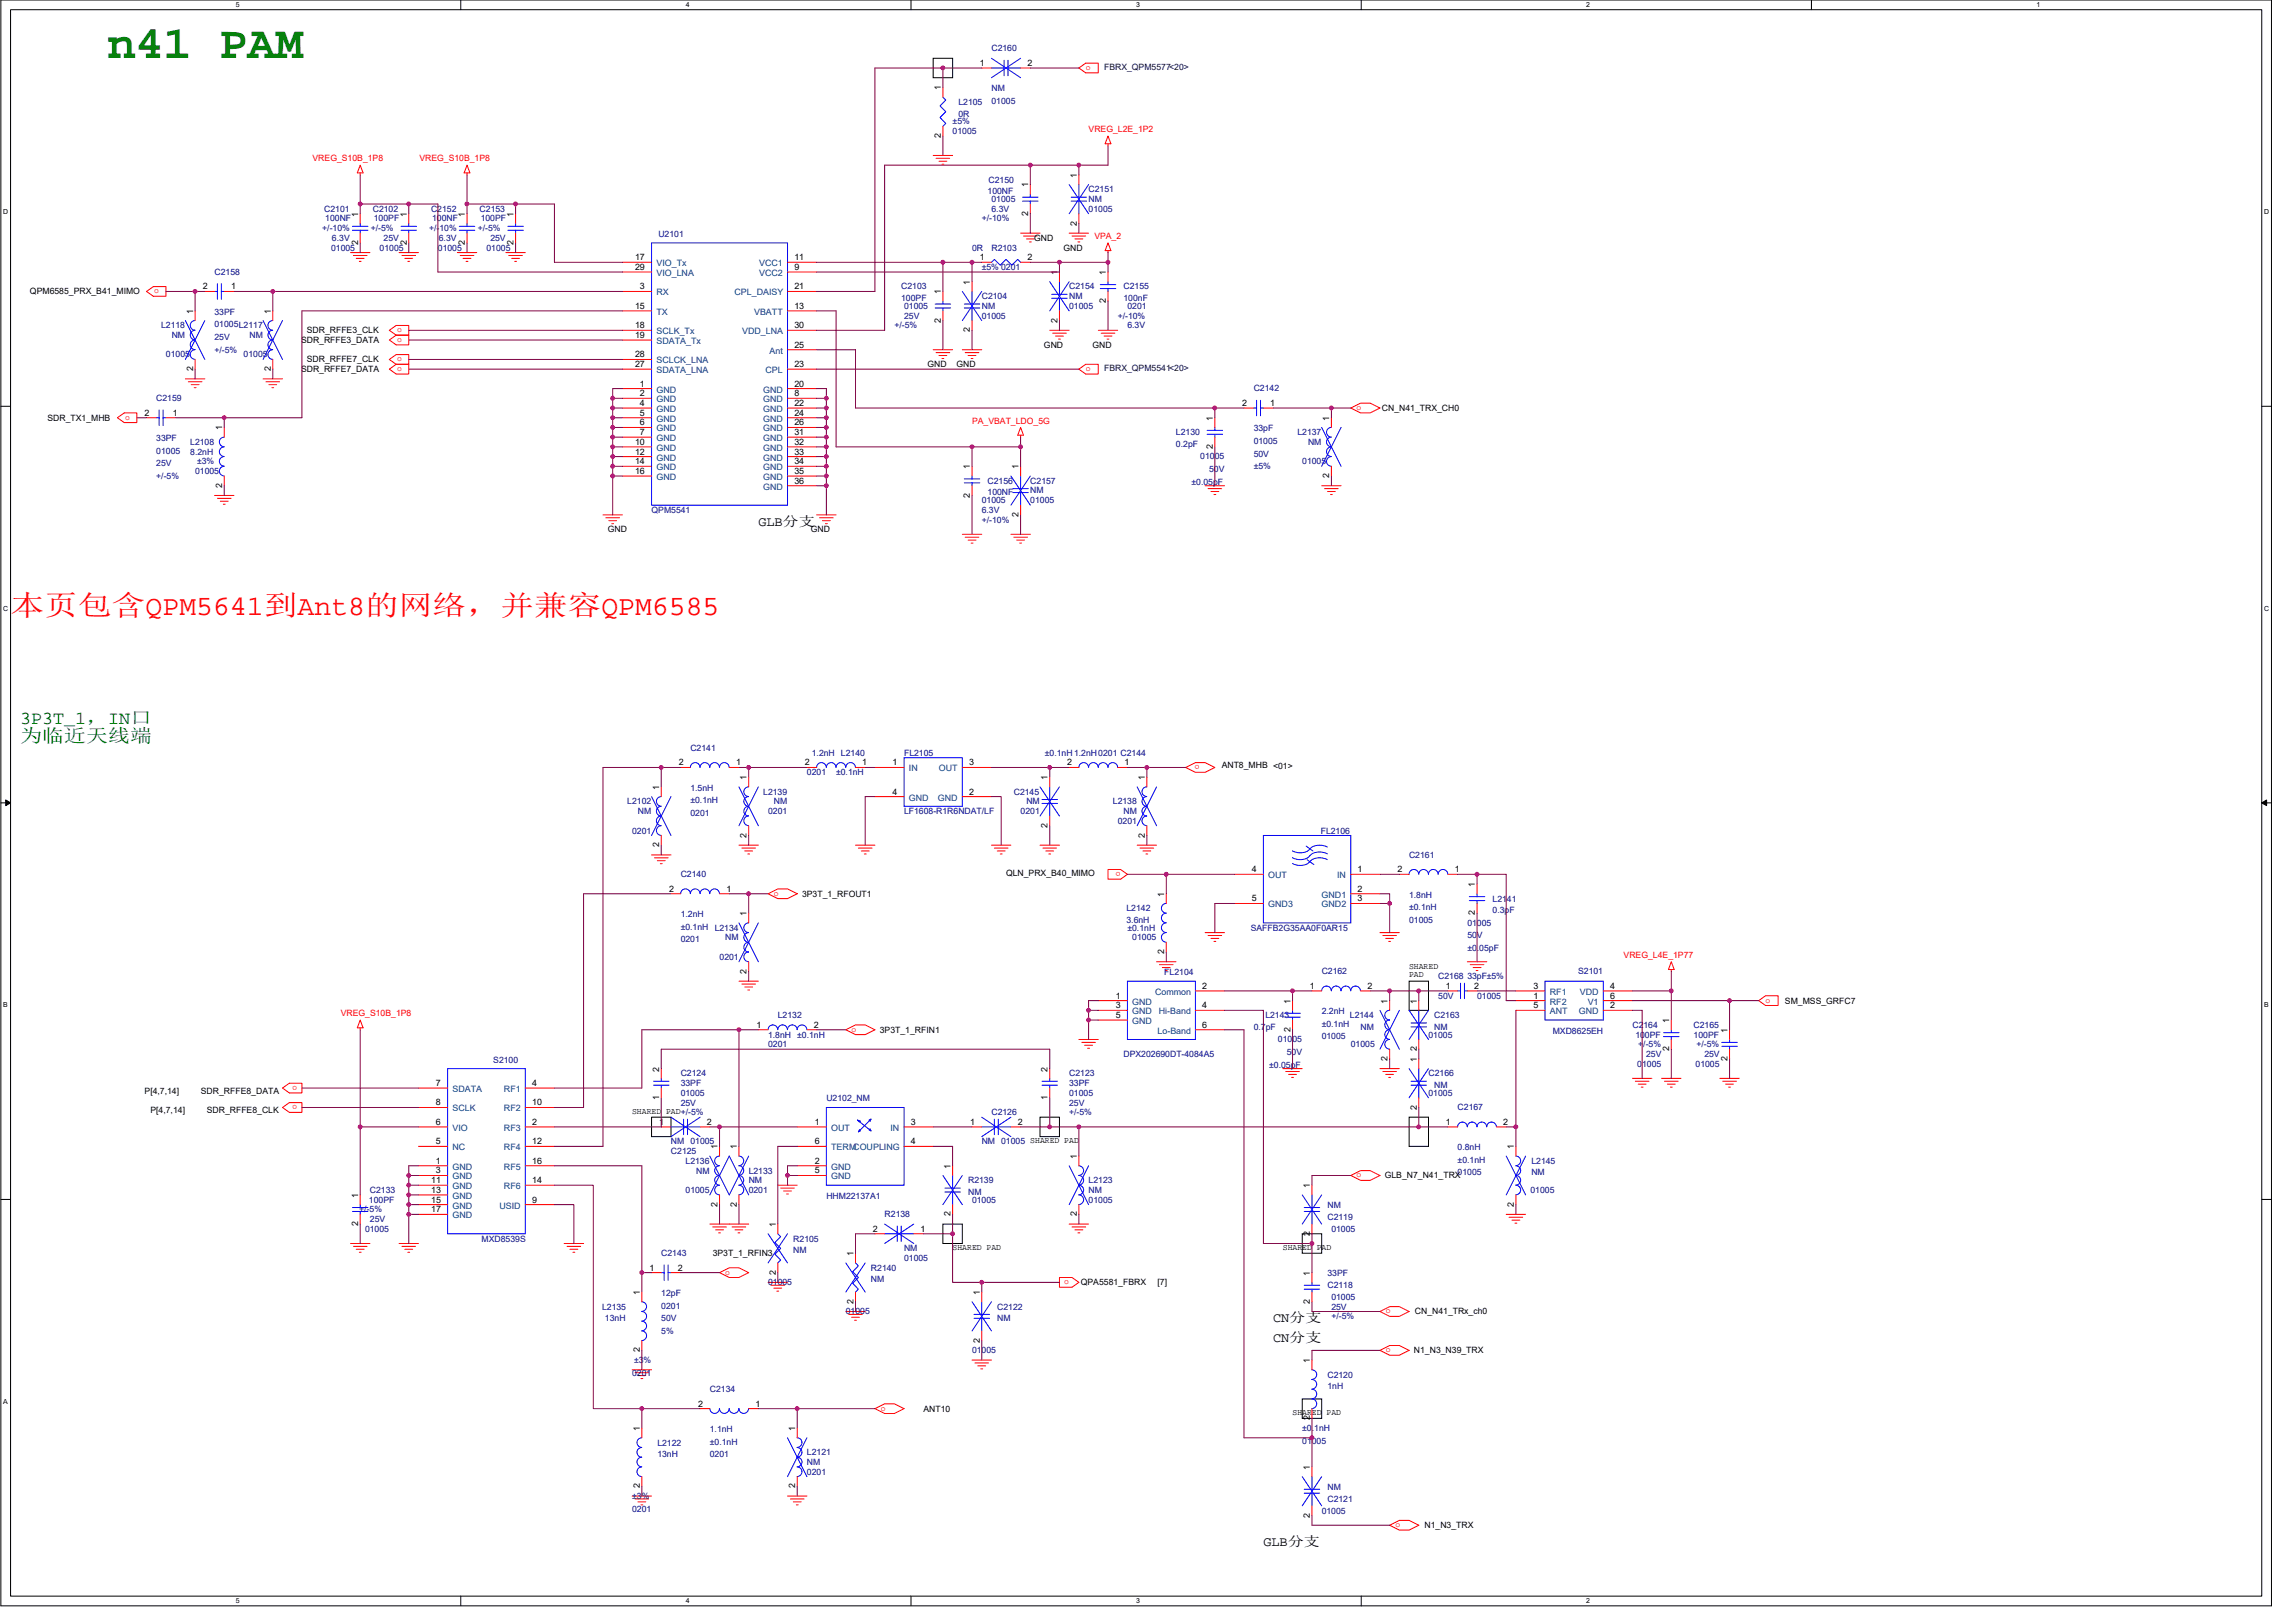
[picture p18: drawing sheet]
<svg xmlns="http://www.w3.org/2000/svg" width="420mm" height="297mm" viewBox="0 0 420 297" stroke-linecap="round" stroke-linejoin="round" font-family="sans-serif">
<defs><g id="words">
<text font-size="8.5" fill="#008000" x="19.7" y="10.7">n41 PAM</text>
<text font-size="5.1" fill="#f00" x="1.9" y="112.6">本页包含QPM5641到Ant8的网络，并兼容QPM6585</text>
<g font-size="3.4" fill="#008000">
<text x="3.7" y="132.5">3P3T_1，IN口</text>
<text x="3.7" y="135.8">为临近天线端</text>
</g>
<g font-size="2.5">
<text x="138.8" y="96.2">GLB分支</text>
<text x="233.1" y="245.6">CN分支</text>
<text x="233.1" y="242">CN分支</text>
<text x="231.3" y="282.9">GLB分支</text>
</g>
<g font-size="1.6" fill="#000080">
<text x="181.5" y="9.4">C2160</text>
<text x="181.5" y="16.7">NM</text>
<text x="174.4" y="22.8">±5%</text>
<text x="175.5" y="19.2">L2105</text>
<text x="175.5" y="21.3">0R</text>
<text x="181.5" y="19">01005</text>
<text x="174.4" y="24.5">01005</text>
<text x="180.8" y="35.6">100NF</text>
<text x="181" y="33.4">C2150</text>
<text x="199.3" y="35.2">C2151</text>
<text x="59.4" y="38.8">C2101</text>
<text x="59.6" y="40.5">100NF</text>
<text x="68.3" y="38.8">C2102</text>
<text x="68.4" y="40.5">100PF</text>
<text x="78.9" y="38.8">C2152</text>
<text x="79.1" y="40.5">100NF</text>
<text x="87.8" y="38.8">C2153</text>
<text x="88" y="40.5">100PF</text>
<text x="179.7" y="40.5">+/-10%</text>
<text x="181.5" y="37">01005</text>
<text x="181.5" y="38.8">6.3V</text>
<text x="199.3" y="37">NM</text>
<text x="199.3" y="38.8">01005</text>
<text x="59" y="42.3">+/-10%</text>
<text x="60.6" y="45.9">01005</text>
<text x="60.8" y="44.1">6.3V</text>
<text x="67.9" y="42.3">+/-5%</text>
<text x="69.5" y="45.9">01005</text>
<text x="70.2" y="44.1">25V</text>
<text x="78.6" y="42.3">+/-10%</text>
<text x="80.2" y="45.9">01005</text>
<text x="80.3" y="44.1">6.3V</text>
<text x="87.5" y="42.3">+/-5%</text>
<text x="89.1" y="45.9">01005</text>
<text x="89.8" y="44.1">25V</text>
<text x="120.5" y="43.4">U2101</text>
<text x="178" y="45.9">0R</text>
<text x="181.5" y="45.9">R2103</text>
<text x="39.3" y="50.3">C2158</text>
<text x="165" y="53">C2103</text>
<text x="179.7" y="49.4">±5% 0201</text>
<text x="195.7" y="53">C2154</text>
<text x="205.7" y="53">C2155</text>
<text x="39.3" y="57.6">33PF</text>
<text x="39.3" y="59.9">01005L2117</text>
<text x="165" y="55.1">100PF</text>
<text x="165.5" y="56.5">01005</text>
<text x="165.5" y="58.3">25V</text>
<text x="179.7" y="54.8">C2104</text>
<text x="179.7" y="56.5">NM</text>
<text x="179.7" y="58.3">01005</text>
<text x="195.7" y="54.8">NM</text>
<text x="195.7" y="56.5">01005</text>
<text x="204.6" y="58.3">+/-10%</text>
<text x="205.7" y="55.1">100nF</text>
<text x="206.4" y="56.5">0201</text>
<text x="29.5" y="60.1">L2118</text>
<text x="30.4" y="65.4">01005</text>
<text x="31.4" y="61.9">NM</text>
<text x="39.3" y="62.2">25V</text>
<text x="39.3" y="64.5">+/-5%</text>
<text x="44.6" y="65.4">01005</text>
<text x="45.7" y="61.9">NM</text>
<text x="163.7" y="60.1">+/-5%</text>
<text x="206.4" y="60.1">6.3V</text>
<text x="229.5" y="71.6">C2142</text>
<text x="28.6" y="73.4">C2159</text>
<text x="28.6" y="80.7">33PF</text>
<text x="28.6" y="83">01005</text>
<text x="34.8" y="81.4">L2108</text>
<text x="34.8" y="83.2">8.2nH</text>
<text x="215.3" y="79.7">L2130</text>
<text x="215.3" y="81.8">0.2pF</text>
<text x="229.5" y="78.9">33pF</text>
<text x="229.5" y="81.3">01005</text>
<text x="229.5" y="83.6">50V</text>
<text x="237.5" y="79.7">L2137</text>
<text x="239.5" y="81.4">NM</text>
<text x="28.6" y="85.3">25V</text>
<text x="28.6" y="87.7">+/-5%</text>
<text x="35.7" y="86.8">01005</text>
<text x="36.1" y="85">±3%</text>
<text x="180.8" y="88.5">C2156</text>
<text x="188.6" y="88.5">C2157</text>
<text x="218.1" y="88.7">±0.05pF</text>
<text x="219.7" y="84.1">01005</text>
<text x="221.4" y="86.4">50V</text>
<text x="229.5" y="85.9">±5%</text>
<text x="238.4" y="85">01005</text>
<text x="119.3" y="93.9">QPM5541</text>
<text x="179.7" y="92.1">01005</text>
<text x="179.7" y="93.9">6.3V</text>
<text x="179.7" y="95.7">+/-10%</text>
<text x="180.8" y="90.7">100NF</text>
<text x="188.6" y="90.3">NM</text>
<text x="188.6" y="92.1">01005</text>
<text x="126.4" y="137.4">C2141</text>
<text x="147.7" y="141.9">0201</text>
<text x="148.6" y="138.3">1.2nH</text>
<text x="153.1" y="141.9">±0.1nH</text>
<text x="154" y="138.3">L2140</text>
<text x="165.5" y="138.3">FL2105</text>
<text x="191.3" y="138.3">±0.1nH1.2nH0201 C2144</text>
<text x="114.8" y="147.2">L2102</text>
<text x="116.8" y="149">NM</text>
<text x="126.4" y="144.7">1.5nH</text>
<text x="126.4" y="147">±0.1nH</text>
<text x="126.4" y="149.4">0201</text>
<text x="139.7" y="145.4">L2139</text>
<text x="140.6" y="149">0201</text>
<text x="141.7" y="147.2">NM</text>
<text x="165.5" y="149">LF1608-R1R6NDAT/LF</text>
<text x="185.6" y="145.4">C2145</text>
<text x="186.8" y="149">0201</text>
<text x="187.9" y="147.2">NM</text>
<text x="203.7" y="147.2">L2138</text>
<text x="205.7" y="149">NM</text>
<text x="115.7" y="152.5">0201</text>
<text x="204.6" y="150.8">0201</text>
<text x="241.8" y="152.5">FL2106</text>
<text x="124.6" y="160.5">C2140</text>
<text x="258" y="157">C2161</text>
<text x="124.6" y="167.8">1.2nH</text>
<text x="206.2" y="166.8">L2142</text>
<text x="258" y="164.3">1.8nH</text>
<text x="258" y="166.6">±0.1nH</text>
<text x="273.3" y="165">L2141</text>
<text x="273.3" y="167.1">0.3pF</text>
<text x="124.6" y="170.2">±0.1nH</text>
<text x="124.6" y="172.5">0201</text>
<text x="130.8" y="170.3">L2134</text>
<text x="132.8" y="172.1">NM</text>
<text x="206.2" y="168.9">3.6nH</text>
<text x="206.4" y="170.3">±0.1nH</text>
<text x="207.3" y="172.1">01005</text>
<text x="229" y="170.3">SAFFB2G35AA0F0AR15</text>
<text x="258" y="168.9">01005</text>
<text x="268.6" y="169.4">01005</text>
<text x="268.6" y="171.7">50V</text>
<text x="131.7" y="175.7">0201</text>
<text x="213.2" y="178.5">FL2104</text>
<text x="242" y="178.3">C2162</text>
<text x="263.3" y="179.2">C2168</text>
<text x="268.6" y="179.2">33pF±5%</text>
<text x="268.6" y="174.1">±0.05pF</text>
<text x="288.9" y="178.3">S2101</text>
<text x="242" y="185.6">2.2nH</text>
<text x="263.3" y="182.8">50V</text>
<text x="270.4" y="182.8">01005</text>
<text x="140.6" y="189.9">1.8nH</text>
<text x="140.6" y="191.7">0201</text>
<text x="142.4" y="186.3">L2132</text>
<text x="146" y="189.9">±0.1nH</text>
<text x="229.5" y="188.5">0.7pF</text>
<text x="231.7" y="186.3">L2143</text>
<text x="234" y="190.8">01005</text>
<text x="242" y="187.9">±0.1nH</text>
<text x="242" y="190.2">01005</text>
<text x="247.1" y="186.3">L2144</text>
<text x="247.3" y="191.7">01005</text>
<text x="249.1" y="188.5">NM</text>
<text x="261.5" y="189.9">01005</text>
<text x="262.6" y="186.3">C2163</text>
<text x="262.6" y="188.5">NM</text>
<text x="284.3" y="189.2">MXD8625EH</text>
<text x="298.9" y="188.1">C2164</text>
<text x="299.4" y="189.9">100PF</text>
<text x="299.9" y="191.7">+/-5%</text>
<text x="310.1" y="188.1">C2165</text>
<text x="310.1" y="189.9">100PF</text>
<text x="310.6" y="191.7">+/-5%</text>
<text x="90.3" y="194.5">S2100</text>
<text x="124.6" y="197">C2124</text>
<text x="195.7" y="197">C2123</text>
<text x="205.7" y="193.4">DPX202690DT-4084A5</text>
<text x="232.4" y="195.4">±0.05pF</text>
<text x="235.6" y="193.1">50V</text>
<text x="261.5" y="197">C2166</text>
<text x="299.7" y="195.2">01005</text>
<text x="301.4" y="193.4">25V</text>
<text x="310.4" y="195.2">01005</text>
<text x="312" y="193.4">25V</text>
<text x="124.6" y="198.8">33PF</text>
<text x="124.6" y="200.6">01005</text>
<text x="124.6" y="202.3">25V</text>
<text x="151.3" y="201.4">U2102_NM</text>
<text x="195.7" y="198.8">33PF</text>
<text x="195.7" y="200.6">01005</text>
<text x="195.7" y="202.3">25V</text>
<text x="261.5" y="200.6">01005</text>
<text x="262.6" y="199.1">NM</text>
<text x="266.9" y="203.2">C2167</text>
<text x="122.8" y="209.4">NM 01005</text>
<text x="179.7" y="209.4">NM 01005 SHARED PAD</text>
<text x="181.5" y="204.1">C2126</text>
<text x="195.7" y="204.1">+/-5%</text>
<text x="122.8" y="211.2">C2125</text>
<text x="125.5" y="213">L2136</text>
<text x="127.5" y="214.8">NM</text>
<text x="137.1" y="214.8">L2133</text>
<text x="266.9" y="210.5">0.8nH</text>
<text x="266.9" y="212.8">±0.1nH</text>
<text x="266.9" y="215.1">01005</text>
<text x="280.4" y="213">L2145</text>
<text x="280.4" y="215.1">NM</text>
<text x="65.8" y="221.9">+/-5%</text>
<text x="67.6" y="220.1">100PF</text>
<text x="67.7" y="218.3">C2133</text>
<text x="125.5" y="218.3">01005</text>
<text x="137.1" y="216.6">NM</text>
<text x="137.1" y="218.3">0201</text>
<text x="151.3" y="219.4">HHM22137A1</text>
<text x="177.2" y="216.6">R2139</text>
<text x="177.2" y="218.7">NM</text>
<text x="178" y="220.1">01005</text>
<text x="199.3" y="216.6">L2123</text>
<text x="199.3" y="218.3">NM</text>
<text x="199.3" y="220.1">01005</text>
<text x="243" y="221.2">NM</text>
<text x="280.2" y="218.3">01005</text>
<text x="66.8" y="225.4">01005</text>
<text x="67.7" y="223.7">25V</text>
<text x="88.2" y="227.2">MXD8539S</text>
<text x="145.2" y="227.2">R2105</text>
<text x="162" y="222.8">R2138</text>
<text x="243" y="223.3">C2119</text>
<text x="243.7" y="225.4">01005</text>
<text x="121.1" y="229.9">C2143</text>
<text x="145.2" y="229.4">NM</text>
<text x="159.5" y="232.6">R2140</text>
<text x="165.5" y="229">NM</text>
<text x="165.5" y="230.8">01005</text>
<text x="243" y="233.6">33PF</text>
<text x="110.2" y="239.7">L2135</text>
<text x="121.1" y="237.2">12pF</text>
<text x="121.1" y="239.5">0201</text>
<text x="140.6" y="235.2">01005</text>
<text x="159.5" y="234.7">NM</text>
<text x="182.6" y="239.7">C2122</text>
<text x="243" y="235.8">C2118</text>
<text x="243.7" y="237.9">01005</text>
<text x="243.7" y="239.7">25V</text>
<text x="110.8" y="241.8">13nH</text>
<text x="121.1" y="241.8">50V</text>
<text x="121.1" y="244.1">5%</text>
<text x="154.8" y="240.6">01005</text>
<text x="182.6" y="241.8">NM</text>
<text x="243.7" y="241.4">+/-5%</text>
<text x="115.7" y="251.8">0201</text>
<text x="116.1" y="249.4">±3%</text>
<text x="178" y="247.7">01005</text>
<text x="130" y="254.8">C2134</text>
<text x="243" y="252.1">C2120</text>
<text x="243" y="254.3">1nH</text>
<text x="130" y="262.1">1.1nH</text>
<text x="238.4" y="261.9">±0.1nH</text>
<text x="120.3" y="264.6">L2122</text>
<text x="120.3" y="266.7">13nH</text>
<text x="130" y="264.4">±0.1nH</text>
<text x="130" y="266.7">0201</text>
<text x="147.7" y="266.3">L2121</text>
<text x="147.7" y="268.1">NM</text>
<text x="147.7" y="269.9">0201</text>
<text x="238.4" y="264.2">01005</text>
<text x="115.7" y="274.3">±3%</text>
<text x="243" y="274.9">C2121</text>
<text x="243" y="272.7">NM</text>
<text x="115.7" y="276.6">0201</text>
<text x="242" y="277">01005</text>
</g>
<g font-size="1.6">
<text x="172.2" y="16.5" transform="rotate(-90 172.2 16.5)">1</text>
<text x="179.4" y="12.1">1</text>
<text x="188.1" y="12.1">2</text>
<text x="172.2" y="25.3" transform="rotate(-90 172.2 25.3)">2</text>
<text x="188.2" y="34.3" transform="rotate(-90 188.2 34.3)">1</text>
<text x="197.1" y="32.5" transform="rotate(-90 197.1 32.5)">1</text>
<text x="65.6" y="39.6" transform="rotate(-90 65.6 39.6)">1</text>
<text x="74.5" y="39.6" transform="rotate(-90 74.5 39.6)">1</text>
<text x="85.1" y="39.6" transform="rotate(-90 85.1 39.6)">1</text>
<text x="94" y="39.6" transform="rotate(-90 94 39.6)">1</text>
<text x="188.2" y="39.5" transform="rotate(-90 188.2 39.5)">2</text>
<text x="197.1" y="41.3" transform="rotate(-90 197.1 41.3)">2</text>
<text x="65.6" y="44.8" transform="rotate(-90 65.6 44.8)">2</text>
<text x="74.5" y="44.8" transform="rotate(-90 74.5 44.8)">2</text>
<text x="85.1" y="44.8" transform="rotate(-90 85.1 44.8)">2</text>
<text x="94" y="44.8" transform="rotate(-90 94 44.8)">2</text>
<text x="116.3" y="47.6">17</text>
<text x="145.4" y="47.6">11</text>
<text x="179.4" y="47.6">1</text>
<text x="188.1" y="47.6">2</text>
<text x="189.3" y="44.1">GND</text>
<text x="194.7" y="45.9">GND</text>
<text x="5.5" y="53.9">QPM6585_PRX_B41_MIMO</text>
<text x="37.1" y="53">2</text>
<text x="42.3" y="53">1</text>
<text x="116.3" y="49.4">29</text>
<text x="117.1" y="53">3</text>
<text x="145.4" y="53">21</text>
<text x="145.4" y="49.4">9</text>
<text x="172.2" y="53.9" transform="rotate(-90 172.2 53.9)">1</text>
<text x="177.6" y="52.1" transform="rotate(-90 177.6 52.1)">1</text>
<text x="193.6" y="50.3" transform="rotate(-90 193.6 50.3)">1</text>
<text x="202.5" y="50.3" transform="rotate(-90 202.5 50.3)">1</text>
<text x="35.3" y="57.4" transform="rotate(-90 35.3 57.4)">1</text>
<text x="49.6" y="57.4" transform="rotate(-90 49.6 57.4)">1</text>
<text x="116.3" y="56.5">15</text>
<text x="145.4" y="56.5">13</text>
<text x="172.2" y="59.1" transform="rotate(-90 172.2 59.1)">2</text>
<text x="193.6" y="59.1" transform="rotate(-90 193.6 59.1)">2</text>
<text x="202.5" y="55.5" transform="rotate(-90 202.5 55.5)">2</text>
<text x="55.1" y="62.8">SDR_RFFE3_DATA</text>
<text x="56.2" y="61">SDR_RFFE3_CLK</text>
<text x="116.3" y="60.1">18</text>
<text x="116.3" y="61.8">19</text>
<text x="116.3" y="65.4">28</text>
<text x="145.4" y="60.1">30</text>
<text x="145.4" y="63.6">25</text>
<text x="177.6" y="60.8" transform="rotate(-90 177.6 60.8)">2</text>
<text x="191.1" y="63.6">GND</text>
<text x="200" y="63.6">GND</text>
<text x="35.3" y="67.9" transform="rotate(-90 35.3 67.9)">2</text>
<text x="49.6" y="67.9" transform="rotate(-90 49.6 67.9)">2</text>
<text x="55.1" y="68.1">SDR_RFFE7_DATA</text>
<text x="56.2" y="66.3">SDR_RFFE7_CLK</text>
<text x="116.3" y="67.2">27</text>
<text x="117.1" y="70.7">1</text>
<text x="145.4" y="70.7">20</text>
<text x="145.4" y="67.2">23</text>
<text x="169.8" y="67.2">GND</text>
<text x="175.1" y="67.2">GND</text>
<text x="8.7" y="77">SDR_TX1_MHB</text>
<text x="26.5" y="76.1">2</text>
<text x="31.6" y="76.1">1</text>
<text x="117.1" y="72.5">2</text>
<text x="117.1" y="74.3">4</text>
<text x="117.1" y="76.1">5</text>
<text x="117.1" y="77.9">6</text>
<text x="145.4" y="72.5">8</text>
<text x="145.4" y="74.3">22</text>
<text x="145.4" y="76.1">24</text>
<text x="145.4" y="77.9">26</text>
<text x="222" y="77" transform="rotate(-90 222 77)">1</text>
<text x="227.4" y="74.3">2</text>
<text x="232.5" y="74.3">1</text>
<text x="243.4" y="77" transform="rotate(-90 243.4 77)">1</text>
<text x="253" y="75.2">CN_N41_TRX_CH0</text>
<text x="40.7" y="78.8" transform="rotate(-90 40.7 78.8)">1</text>
<text x="116.3" y="81.4">10</text>
<text x="116.3" y="83.2">12</text>
<text x="117.1" y="79.6">7</text>
<text x="145.4" y="79.6">31</text>
<text x="145.4" y="81.4">32</text>
<text x="145.4" y="83.2">33</text>
<text x="222" y="82.2" transform="rotate(-90 222 82.2)">2</text>
<text x="40.7" y="89.3" transform="rotate(-90 40.7 89.3)">2</text>
<text x="116.3" y="86.7">16</text>
<text x="116.3" y="85">14</text>
<text x="145.4" y="85">34</text>
<text x="145.4" y="86.7">35</text>
<text x="145.4" y="88.5">36</text>
<text x="177.6" y="85.9" transform="rotate(-90 177.6 85.9)">1</text>
<text x="186.5" y="85.9" transform="rotate(-90 186.5 85.9)">1</text>
<text x="243.4" y="87.5" transform="rotate(-90 243.4 87.5)">2</text>
<text x="177.6" y="91.1" transform="rotate(-90 177.6 91.1)">2</text>
<text x="186.5" y="94.6" transform="rotate(-90 186.5 94.6)">2</text>
<text x="111.3" y="97.4">GND</text>
<text x="148.5" y="97.4">GND</text>
<text x="124.3" y="140.1">2</text>
<text x="134.8" y="140.1">1</text>
<text x="136.7" y="142.8" transform="rotate(-90 136.7 142.8)">1</text>
<text x="147.4" y="140.1">2</text>
<text x="157.9" y="140.1">1</text>
<text x="163.4" y="140.1">1</text>
<text x="177.4" y="140.1">3</text>
<text x="191.8" y="142.8" transform="rotate(-90 191.8 142.8)">1</text>
<text x="195.4" y="140.1">2</text>
<text x="205.9" y="140.1">1</text>
<text x="209.6" y="142.8" transform="rotate(-90 209.6 142.8)">1</text>
<text x="223.7" y="140.6">ANT8_MHB &lt;01&gt;</text>
<text x="120.7" y="144.5" transform="rotate(-90 120.7 144.5)">1</text>
<text x="163.4" y="145.4">4</text>
<text x="177.4" y="145.4">2</text>
<text x="120.7" y="155.1" transform="rotate(-90 120.7 155.1)">2</text>
<text x="136.7" y="153.3" transform="rotate(-90 136.7 153.3)">2</text>
<text x="191.8" y="151.5" transform="rotate(-90 191.8 151.5)">2</text>
<text x="209.6" y="153.3" transform="rotate(-90 209.6 153.3)">2</text>
<text x="184.2" y="160.4">QLN_PRX_B40_MIMO</text>
<text x="229.2" y="159.6">4</text>
<text x="248.5" y="159.6">1</text>
<text x="255.8" y="159.6">2</text>
<text x="266.3" y="159.6">1</text>
<text x="122.5" y="163.2">2</text>
<text x="133" y="163.2">1</text>
<text x="136.7" y="167.7" transform="rotate(-90 136.7 167.7)">1</text>
<text x="146.8" y="164.1">3P3T_1_RFOUT1</text>
<text x="213.1" y="164.1" transform="rotate(-90 213.1 164.1)">1</text>
<text x="229.2" y="165">5</text>
<text x="248.5" y="165">3</text>
<text x="248.5" y="163.2">2</text>
<text x="270" y="167.5" transform="rotate(-90 270 167.5)">2</text>
<text x="270" y="162.3" transform="rotate(-90 270 162.3)">1</text>
<text x="136.7" y="178.2" transform="rotate(-90 136.7 178.2)">2</text>
<text x="213.1" y="174.6" transform="rotate(-90 213.1 174.6)">2</text>
<text x="258" y="177.3">SHARED</text>
<text x="258" y="178.9">PAD</text>
<text x="204.3" y="182.8">1</text>
<text x="204.3" y="184.5">3</text>
<text x="220.1" y="181">2</text>
<text x="220.1" y="184.5">4</text>
<text x="236.3" y="183.7" transform="rotate(-90 236.3 183.7)">1</text>
<text x="239.8" y="181">1</text>
<text x="250.3" y="181">2</text>
<text x="254" y="183.7" transform="rotate(-90 254 183.7)">1</text>
<text x="259.4" y="183.7" transform="rotate(-90 259.4 183.7)">1</text>
<text x="264.7" y="181">1</text>
<text x="269.9" y="181">2</text>
<text x="280.7" y="182.8">1</text>
<text x="280.7" y="181">3</text>
<text x="280.7" y="184.5">5</text>
<text x="294.8" y="184.5">2</text>
<text x="294.8" y="181">4</text>
<text x="294.8" y="182.8">6</text>
<text x="326.8" y="183.7">SM_MSS_GRFC7</text>
<text x="138.5" y="188.1">1</text>
<text x="149" y="188.1">2</text>
<text x="161.1" y="189">3P3T_1_RFIN1</text>
<text x="204.3" y="186.3">5</text>
<text x="220.1" y="188.1">6</text>
<text x="236.3" y="188.8" transform="rotate(-90 236.3 188.8)">2</text>
<text x="305.6" y="187.2" transform="rotate(-90 305.6 187.2)">1</text>
<text x="316.3" y="189" transform="rotate(-90 316.3 189)">1</text>
<text x="120.7" y="196.1" transform="rotate(-90 120.7 196.1)">2</text>
<text x="191.8" y="196.1" transform="rotate(-90 191.8 196.1)">2</text>
<text x="254" y="194.2" transform="rotate(-90 254 194.2)">2</text>
<text x="259.4" y="194.3" transform="rotate(-90 259.4 194.3)">1</text>
<text x="259.4" y="192.4" transform="rotate(-90 259.4 192.4)">2</text>
<text x="305.6" y="192.4" transform="rotate(-90 305.6 192.4)">2</text>
<text x="316.3" y="194.2" transform="rotate(-90 316.3 194.2)">2</text>
<text x="26.5" y="200.2">P[4,7,14]</text>
<text x="27.5" y="203.8">P[4,7,14]</text>
<text x="36.8" y="200.2">SDR_RFFE8_DATA</text>
<text x="37.9" y="203.8">SDR_RFFE8_CLK</text>
<text x="79.8" y="198.8">7</text>
<text x="79.8" y="202.3">8</text>
<text x="97.4" y="198.8">4</text>
<text x="97.4" y="202.3">10</text>
<text x="115.7" y="203.9">SHARED PAD+/-5%</text>
<text x="120.7" y="201.3" transform="rotate(-90 120.7 201.3)">1</text>
<text x="191.8" y="201.3" transform="rotate(-90 191.8 201.3)">1</text>
<text x="259.4" y="203.1" transform="rotate(-90 259.4 203.1)">2</text>
<text x="79.8" y="209.4">5</text>
<text x="79.8" y="205.9">6</text>
<text x="97.4" y="205.9">2</text>
<text x="97.4" y="209.4">12</text>
<text x="120.7" y="205.9">1</text>
<text x="129.4" y="205.9">2</text>
<text x="149.1" y="209.4">6</text>
<text x="149.1" y="205.9">1</text>
<text x="166.8" y="205.9">3</text>
<text x="166.8" y="209.4">4</text>
<text x="177.6" y="205.9">1</text>
<text x="186.3" y="205.9">2</text>
<text x="264.7" y="205.9">1</text>
<text x="275.2" y="205.9">2</text>
<text x="79.8" y="214.8">3</text>
<text x="79.8" y="213">1</text>
<text x="97.4" y="213">16</text>
<text x="131.3" y="210.3" transform="rotate(-90 131.3 210.3)">1</text>
<text x="134.9" y="210.3" transform="rotate(-90 134.9 210.3)">1</text>
<text x="149.1" y="214.8">5</text>
<text x="149.1" y="213">2</text>
<text x="174" y="213.9" transform="rotate(-90 174 213.9)">1</text>
<text x="197.1" y="212.1" transform="rotate(-90 197.1 212.1)">1</text>
<text x="253.5" y="215.7">GLB_N7_N41_TRX</text>
<text x="277.1" y="210.3" transform="rotate(-90 277.1 210.3)">1</text>
<text x="65.6" y="219.2" transform="rotate(-90 65.6 219.2)">1</text>
<text x="78.9" y="216.5">11</text>
<text x="78.9" y="218.3">13</text>
<text x="78.9" y="220.1">15</text>
<text x="78.9" y="221.9">17</text>
<text x="97.4" y="220.1">9</text>
<text x="97.4" y="216.5">14</text>
<text x="131.3" y="220.9" transform="rotate(-90 131.3 220.9)">2</text>
<text x="134.9" y="220.9" transform="rotate(-90 134.9 220.9)">2</text>
<text x="239.8" y="217.4" transform="rotate(-90 239.8 217.4)">1</text>
<text x="277.1" y="220.9" transform="rotate(-90 277.1 220.9)">2</text>
<text x="65.6" y="224.4" transform="rotate(-90 65.6 224.4)">2</text>
<text x="142" y="224.6" transform="rotate(-90 142 224.6)">1</text>
<text x="159.8" y="225.4">2</text>
<text x="168.5" y="225.4">1</text>
<text x="174" y="222.6" transform="rotate(-90 174 222.6)">2</text>
<text x="197.1" y="222.6" transform="rotate(-90 197.1 222.6)">2</text>
<text x="239.8" y="226.2" transform="rotate(-90 239.8 226.2)">2</text>
<text x="118.9" y="232.5">1</text>
<text x="124.1" y="232.5">2</text>
<text x="130.5" y="229.9">3P3T_1_RFIN3</text>
<text x="142" y="233.3" transform="rotate(-90 142 233.3)">2</text>
<text x="156.2" y="229.9" transform="rotate(-90 156.2 229.9)">1</text>
<text x="174.4" y="228.8">SHARED PAD</text>
<text x="234.9" y="228.8">SHARED PAD</text>
<text x="239.8" y="233.4" transform="rotate(-90 239.8 233.4)">1</text>
<text x="117.1" y="237" transform="rotate(-90 117.1 237)">1</text>
<text x="156.2" y="238.6" transform="rotate(-90 156.2 238.6)">2</text>
<text x="179.4" y="237" transform="rotate(-90 179.4 237)">1</text>
<text x="197.9" y="235.2">QPA5581_FBRX</text>
<text x="211.9" y="235.2">[7]</text>
<text x="239.8" y="238.6" transform="rotate(-90 239.8 238.6)">2</text>
<text x="179.4" y="245.7" transform="rotate(-90 179.4 245.7)">2</text>
<text x="259" y="240.6">CN_N41_TRx_ch0</text>
<text x="117.1" y="247.5" transform="rotate(-90 117.1 247.5)">2</text>
<text x="239.8" y="249.4" transform="rotate(-90 239.8 249.4)">1</text>
<text x="258.9" y="247.7">N1_N3_N39_TRX</text>
<text x="127.8" y="257.4">2</text>
<text x="138.3" y="257.4">1</text>
<text x="117.1" y="261.9" transform="rotate(-90 117.1 261.9)">1</text>
<text x="145.6" y="261.9" transform="rotate(-90 145.6 261.9)">1</text>
<text x="169.1" y="258.3">ANT10</text>
<text x="236.6" y="259.1">SHARED PAD</text>
<text x="239.8" y="260" transform="rotate(-90 239.8 260)">2</text>
<text x="239.8" y="269" transform="rotate(-90 239.8 269)">1</text>
<text x="117.1" y="272.4" transform="rotate(-90 117.1 272.4)">2</text>
<text x="145.6" y="272.4" transform="rotate(-90 145.6 272.4)">2</text>
<text x="239.8" y="277.7" transform="rotate(-90 239.8 277.7)">2</text>
<text x="260.8" y="279.7">N1_N3_TRX</text>
</g>
<g font-size="1.6" fill="#f00">
<text x="198.8" y="12.8">o</text>
<text x="57.2" y="29.5">VREG_S10B_1P8</text>
<text x="76.8" y="29.5">VREG_S10B_1P8</text>
<text x="199.3" y="24.2">VREG_L2E_1P2</text>
<text x="200.4" y="43.7">VPA_2</text>
<text x="28.2" y="53.7">o</text>
<text x="72.7" y="60.8">o</text>
<text x="72.7" y="62.6">o</text>
<text x="72.7" y="66.1">o</text>
<text x="72.7" y="67.9">o</text>
<text x="198.8" y="67.9">o</text>
<text x="22.9" y="76.8">o</text>
<text x="178" y="77.5">PA_VBAT_LDO_5G</text>
<text x="248.4" y="75">o</text>
<text x="219.6" y="140" transform="rotate(180 219.6 140)">o</text>
<text x="205.2" y="159.6" transform="rotate(180 205.2 159.6)">o</text>
<text x="141.7" y="163.9">o</text>
<text x="297.3" y="175.3">VREG_L4E_1P77</text>
<text x="62.4" y="186">VREG_S10B_1P8</text>
<text x="323.2" y="183.5">o</text>
<text x="155.9" y="188.8">o</text>
<text x="54.4" y="198.7" transform="rotate(180 54.4 198.7)">o</text>
<text x="54.4" y="202.3" transform="rotate(180 54.4 202.3)">o</text>
<text x="248.4" y="215.5">o</text>
<text x="132.8" y="233.3">o</text>
<text x="194.8" y="235.1">o</text>
<text x="253.7" y="240.4">o</text>
<text x="253.7" y="247.5">o</text>
<text x="161.2" y="258.2">o</text>
<text x="255.5" y="279.5">o</text>
</g>
<g font-size="1.6" fill="#000040">
<text x="202.1" y="12.8">FBRX_QPM5577&lt;20&gt;</text>
<text x="202.1" y="67.9">FBRX_QPM5541&lt;20&gt;</text>
</g>
<g font-size="1.6" fill="#004080">
<text x="120.2" y="48.7">VIO_Tx</text>
<text x="120.2" y="50.5">VIO_LNA</text>
<text x="139" y="50.5">VCC2</text>
<text x="139" y="48.7">VCC1</text>
<text x="120.2" y="54.1">RX</text>
<text x="120.2" y="57.6">TX</text>
<text x="134.5" y="54.1">CPL_DAISY</text>
<text x="138.1" y="57.6">VBATT</text>
<text x="120.2" y="61.2">SCLK_Tx</text>
<text x="120.2" y="62.9">SDATA_Tx</text>
<text x="135.9" y="61.2">VDD_LNA</text>
<text x="140.9" y="64.7">Ant</text>
<text x="120.2" y="68.3">SDATA_LNA</text>
<text x="120.2" y="66.5">SCLCK_LNA</text>
<text x="120.2" y="71.8">GND</text>
<text x="139.7" y="71.8">GND</text>
<text x="140.2" y="68.3">CPL</text>
<text x="120.2" y="73.6">GND</text>
<text x="120.2" y="75.4">GND</text>
<text x="120.2" y="77.2">GND</text>
<text x="139.7" y="73.6">GND</text>
<text x="139.7" y="75.4">GND</text>
<text x="139.7" y="77.2">GND</text>
<text x="120.2" y="79">GND</text>
<text x="120.2" y="80.7">GND</text>
<text x="120.2" y="82.5">GND</text>
<text x="139.7" y="79">GND</text>
<text x="139.7" y="80.7">GND</text>
<text x="139.7" y="82.5">GND</text>
<text x="120.2" y="87.8">GND</text>
<text x="120.2" y="84.3">GND</text>
<text x="120.2" y="86.1">GND</text>
<text x="139.7" y="84.3">GND</text>
<text x="139.7" y="86.1">GND</text>
<text x="139.7" y="87.8">GND</text>
<text x="139.7" y="89.6">GND</text>
<text x="166.4" y="141.2">IN</text>
<text x="171.9" y="141.2">OUT</text>
<text x="166.4" y="146.5">GND</text>
<text x="171.7" y="146.5">GND</text>
<text x="232.2" y="160.7">OUT</text>
<text x="244.8" y="160.7">IN</text>
<text x="232.2" y="166.1">GND3</text>
<text x="241.9" y="166.1">GND2</text>
<text x="241.9" y="164.3">GND1</text>
<text x="207.3" y="183.9">GND</text>
<text x="207.3" y="185.6">GND</text>
<text x="211.5" y="182.1">Common</text>
<text x="212.2" y="185.6">Hi-Band</text>
<text x="283.7" y="183.9">RF2</text>
<text x="283.7" y="182.1">RF1</text>
<text x="283.7" y="185.6">ANT</text>
<text x="289.1" y="185.6">GND</text>
<text x="289.2" y="182.1">VDD</text>
<text x="290.7" y="183.9">V1</text>
<text x="207.3" y="187.4">GND</text>
<text x="211.9" y="189.2">Lo-Band</text>
<text x="82.8" y="199.9">SDATA</text>
<text x="82.8" y="203.4">SCLK</text>
<text x="92.3" y="199.9">RF1</text>
<text x="92.3" y="203.4">RF2</text>
<text x="82.8" y="207">VIO</text>
<text x="92.3" y="207">RF3</text>
<text x="152.2" y="207">OUT</text>
<text x="163" y="207">IN</text>
<text x="82.8" y="215.9">GND</text>
<text x="82.8" y="210.5">NC</text>
<text x="82.8" y="214.1">GND</text>
<text x="92.3" y="210.5">RF4</text>
<text x="92.3" y="214.1">RF5</text>
<text x="152.2" y="215.9">GND</text>
<text x="152.2" y="214.1">GND</text>
<text x="152.2" y="210.5">TERMCOUPLING</text>
<text x="82.8" y="217.6">GND</text>
<text x="82.8" y="219.4">GND</text>
<text x="82.8" y="221.2">GND</text>
<text x="91.4" y="221.2">USID</text>
<text x="92.3" y="217.6">RF6</text>
<text x="82.8" y="223">GND</text>
</g>
<g font-size="1.3">
<text x="43.1" y="1.3">5</text>
<text x="125.6" y="1.3">4</text>
<text x="208" y="1.3">3</text>
<text x="290.4" y="1.3">2</text>
<text x="372.8" y="1.3">1</text>
<text x=".6" y="39.2">D</text>
<text x="414.5" y="39.2">D</text>
<text x=".6" y="111.8">C</text>
<text x="414.5" y="111.8">C</text>
<text x=".6" y="184.4">B</text>
<text x="414.5" y="184.4">B</text>
<text x=".6" y="256.9">A</text>
<text x="43.1" y="293.5">5</text>
<text x="125.6" y="293.5">4</text>
<text x="208" y="293.5">3</text>
<text x="290.4" y="293.5">2</text>
</g>
</g></defs>
<path d="M.2 0h415.7v293.9h-415.7zM1.9 1.8h412.2v290.3h-412.2z" fill="none" stroke="#000" stroke-width=".18"/>
<g fill="#fff">
<path d="M43.1 .2h.7v1.4h-.7z"/>
<path d="M43.1 292.3h.7v1.4h-.7z"/>
</g>
<path d="M84.4 0v1.8M84.4 292.1v1.8" fill="none" stroke="#000" stroke-width=".18"/>
<g fill="#fff">
<path d="M125.6 .2h.7v1.4h-.7z"/>
<path d="M125.6 292.3h.7v1.4h-.7z"/>
</g>
<path d="M166.8 0v1.8M166.8 292.1v1.8" fill="none" stroke="#000" stroke-width=".18"/>
<g fill="#fff">
<path d="M208 .2h.7v1.4h-.7z"/>
<path d="M208 292.3h.7v1.4h-.7z"/>
</g>
<path d="M249.2 0v1.8M249.2 292.1v1.8" fill="none" stroke="#000" stroke-width=".18"/>
<g fill="#fff">
<path d="M290.4 .2h.7v1.4h-.7z"/>
<path d="M290.4 292.3h.7v1.4h-.7z"/>
</g>
<path d="M331.6 0v1.8" fill="none" stroke="#000" stroke-width=".18"/>
<g fill="#fff">
<path d="M372.8 .2h.7v1.4h-.7z"/>
<path d="M.6 38.1h.9v1.4h-.9z"/>
<path d="M414.5 38.1h.9v1.4h-.9z"/>
<path d="M.6 110.6h.9v1.5h-.9z"/>
<path d="M414.5 110.6h.9v1.5h-.9z"/>
</g>
<path d="M.2 74.4h1.7M414.1 74.4h1.8" fill="none" stroke="#000" stroke-width=".18"/>
<g fill="#fff">
<path d="M.6 183.2h.8v1.4h-.8z"/>
<path d="M414.5 183.2h.9v1.4h-.9z"/>
</g>
<path d="M.2 146.9h1.7M414.1 146.9h1.8" fill="none" stroke="#000" stroke-width=".18"/>
<path d="M1 146.4l.9 .5-.9 .5zM414.1 146.9l.9-.5v1z" fill="#000" stroke="#000" stroke-width=".18"/>
<path d="M.6 255.8h.8v1.4h-.8z" fill="#fff"/>
<path d="M170.8 10.7h3.6v3.5h-3.6zM258 179.6h3.5v5.3h-3.5zM.2 219.5h1.7M119.3 204.5h3.5v3.5h-3.5zM190.4 204.5h3.6v3.5h-3.6zM258 204.5h3.5v5.3h-3.5zM414.1 219.5h1.8M172.6 224h3.6v3.6h-3.6zM238.4 225.8h3.6v3.6h-3.6zM238.4 256h3.6v3.6h-3.6z" fill="none" stroke="#000" stroke-width=".18"/>
<g fill="none" stroke="#f00" stroke-width=".18">
<path d="M172.6 16v1.8M179.7 12.4h1.8M186.8 12.4h1.8M197.5 12.4l1.3-.8h2.3v1.7h-2.3zM65.9 30.2l.6 1.4h-1.1zM65.9 31.6v.4M65.9 39.1v1.8M74.8 39.1v1.8M85.5 30.2l.5 1.4h-1zM85.5 31.6v.4M85.5 39.1v1.8M94.4 39.1v1.8"/>
<path d="M170.8 28.4h3.6M171.4 29h2.5M171.9 29.5h1.4M172.5 30.1h.3M172.6 23.1v1.8M188.6 33.8v1.8M188.6 37.3v1.8M197.5 32v1.8M197.5 39.1v1.8M202.9 24.9l.5 1.4h-1.1zM202.9 26.3v.4M26.8 53.3l1.3-.8h2.3v1.7h-2.3z"/>
<path d="M35.7 56.9v1.8M37.5 53.3h1.8M41.1 53.3h1.7M49.9 56.9v1.8M64.2 46.2h3.5M64.7 46.8h2.5M65.2 47.3h1.5M65.8 47.8h.3M65.9 42.7v1.7M73.1 46.2h3.5M73.6 46.8h2.5M74.1 47.3h1.5"/>
<path d="M74.7 47.8h.3M74.8 42.7v1.7M83.7 46.2h3.6M84.3 46.8h2.5M84.8 47.3h1.4M85.3 47.8h.4M85.5 42.7v1.7M92.6 46.2h3.6M93.1 46.8h2.5M93.7 47.3h1.4M94.2 47.8h.4M94.4 42.7v1.7"/>
<path d="M114 53.3h5.3M114 56.9h5.3M114 48h5.3M114 49.8h5.3M144.2 49.8h5.3M144.2 48h5.3M144.2 56.9h5.3M144.2 53.3h5.3M172.6 53.3v1.8M172.6 56.9v1.8M178 51.6v1.7M178 58.7v1.8"/>
<path d="M179.7 48h1.8M186.8 48h1.8M186.8 42.7h3.6M187.4 43.2h2.5M187.9 43.7h1.4M188.5 44.3h.3M194 49.8v1.8M194 56.9v1.8M195.7 42.7h3.6M196.3 43.2h2.5M196.8 43.7h1.4M197.3 44.3h.4"/>
<path d="M202.9 44.5l.5 1.4h-1.1zM202.9 45.9v.3M202.9 49.8v1.8M202.9 53.3v1.8M21.5 76.5l1.2-.9h2.4v1.7h-2.4zM26.8 76.5h1.8M30.4 76.5h1.8M33.9 69.3h3.6M34.5 69.9h2.5M35 70.4h1.4M35.5 71h.4M35.7 65.8v1.8"/>
<path d="M41.1 78.2v1.8M48.2 69.3h3.5M48.7 69.9h2.5M49.2 70.4h1.5M49.8 71h.3M49.9 65.8v1.8M71.3 60.5l1.2-.9h2.3v1.7h-2.3zM71.3 62.2l1.2-.9h2.3v1.8h-2.3zM71.3 65.8l1.2-.9h2.3v1.8h-2.3zM71.3 67.6l1.2-.9h2.3v1.8h-2.3zM114 60.5h5.3M114 62.2h5.3"/>
<path d="M114 67.6h5.3M114 65.8h5.3M114 71.1h5.3M114 72.9h5.3M114 74.7h5.3M114 76.5h5.3M114 78.2h5.3M144.2 72.9h5.3M144.2 71.1h5.3M144.2 74.7h5.3M144.2 67.6h5.3M144.2 76.5h5.3"/>
<path d="M144.2 64h5.3M144.2 78.2h5.3M144.2 60.5h5.3M170.8 64h3.6M171.4 64.5h2.5M171.9 65.1h1.4M172.5 65.6h.3M176.2 64h3.5M176.7 64.5h2.5M177.2 65.1h1.5M177.8 65.6h.3M186.8 78.2l.6 1.5h-1.1z"/>
<path d="M186.8 79.7v.3M192.2 60.5h3.5M192.7 61h2.5M193.2 61.5h1.5M193.8 62.1h.3M197.5 67.6l1.3-.9h2.3v1.8h-2.3zM201.1 60.5h3.5M201.6 61h2.5M202.1 61.5h1.5M202.7 62.1h.3M222.4 76.5v1.7M227.7 74.7h1.8"/>
<path d="M231.3 74.7h1.8M243.7 76.5v1.7M247.3 74.7l1.8-.9h1.8l1.7 .9-1.7 .9h-1.8zM39.3 90.7h3.5M39.8 91.2h2.5M40.3 91.7h1.5M40.9 92.3h.3M41.1 87.1v1.8M110.4 94.2h3.6M110.9 94.8h2.5M111.5 95.3h1.4M112 95.8h.3"/>
<path d="M114 87.1h5.3M114 80h5.3M114 81.8h5.3M114 83.6h5.3M114 85.3h5.3M144.2 80h5.3M144.2 81.8h5.3M144.2 83.6h5.3M144.2 85.3h5.3M144.2 87.1h5.3M144.2 88.9h5.3M149.5 94.2h3.6"/>
<path d="M150 94.8h2.5M150.6 95.3h1.4M151.1 95.8h.4M176.2 97.8h3.5M176.7 98.3h2.5M177.2 98.8h1.5M177.8 99.4h.3M178 85.3v1.8M178 88.9v1.8M185.1 97.8h3.5M185.6 98.3h2.5M186.1 98.8h1.5"/>
<path d="M186.7 99.4h.3M186.8 85.3v1.8M186.8 92.5v1.7M220.6 88.9h3.6M221.2 89.4h2.5M221.7 90h1.4M222.2 90.5h.4M222.4 80v1.8M242 88.9h3.5M242.5 89.4h2.5M243 90h1.5M243.6 90.5h.3"/>
<path d="M243.7 85.3v1.8M119.3 156.5h3.5M119.8 157h2.5M120.3 157.5h1.5M120.9 158.1h.3M121.1 144v1.8M121.1 152.9v1.8M124.6 140.5h1.8M133.5 140.5h1.8M135.3 154.7h3.5M135.8 155.2h2.5M136.3 155.7h1.5"/>
<path d="M136.9 156.3h.3M137.1 142.2v1.8M137.1 151.1v1.8M147.7 140.5h1.8M156.6 154.7h3.6M156.6 140.5h1.8M157.2 155.2h2.4M157.7 155.7h1.4M158.2 156.3h.4M160.2 140.5h5.3M160.2 145.8h5.3M176.2 145.8h5.3"/>
<path d="M176.2 140.5h5.3M181.5 154.7h3.6M182 155.2h2.5M182.6 155.7h1.4M183.1 156.3h.4M190.4 154.7h3.6M190.9 155.2h2.5M191.5 155.7h1.4M192 156.3h.4M192.2 142.2v1.8M192.2 149.4v1.7M195.7 140.5h1.8"/>
<path d="M202.9 159.1h2.3l1.2 .9-1.2 .9h-2.3zM204.6 140.5h1.8M208.2 154.7h3.5M208.7 155.2h2.5M209.2 155.7h1.5M209.8 156.3h.3M210 142.2v1.8M210 151.1v1.8M217.1 140.5l1.8-.9h1.7l1.8 .9-1.8 .9h-1.7zM122.8 163.6h1.8M131.7 163.6h1.8M135.3 179.6h3.5"/>
<path d="M137.1 167.1v1.8M137.1 176v1.8M140.6 163.6l1.8-.9h1.8l1.8 .9-1.8 .9h-1.8zM211.7 176h3.6M212.3 176.6h2.5M212.8 177.1h1.4M213.3 177.6h.4M213.5 163.6v1.8M213.5 172.5v1.7M220.6 170.7h3.6M221.2 171.2h2.5M221.7 171.7h1.4"/>
<path d="M222.2 172.3h.4M226 160h5.3M226 165.4h5.3M247.3 160h5.3M247.3 165.4h5.3M247.3 163.6h5.3M252.6 170.7h3.6M253.2 171.2h2.5M253.7 171.7h1.4M254.2 172.3h.4M256.2 160h1.8M265.1 160h1.8"/>
<path d="M268.6 176h3.6M269.2 176.6h2.5M269.7 177.1h1.4M270.2 177.6h.4M270.4 161.8v1.8M270.4 165.4v1.7M306 176l.5 1.4h-1.1zM306 177.4v.4M51.7 199.1l1.3-.9h2.3v1.8h-2.3zM65.9 186.7l.6 1.4h-1.1zM65.9 188.1v.4M76.6 199.1h5.3"/>
<path d="M96.2 199.1h5.3M121.1 199.1v1.8M121.1 195.6v1.8M135.8 180.1h2.5M136.3 180.6h1.5M136.9 181.2h.3M138.8 188.5h1.8M147.7 188.5h1.8M154.8 188.5l1.8-.9h1.8l1.8 .9-1.8 .9h-1.8zM192.2 199.1v1.8M192.2 195.6v1.8M197.5 190.2h3.6"/>
<path d="M198 190.8h2.5M198.6 191.3h1.4M199.1 191.9h.4M201.1 183.1h5.3M201.1 184.9h5.3M201.1 186.7h5.3M218.9 181.4h5.3M218.9 184.9h5.3M218.9 188.5h5.3M234.9 195.6h3.5M235.4 196.1h2.5M235.9 196.6h1.5"/>
<path d="M236.5 197.2h.3M236.6 183.1v1.8M236.6 186.7v1.8M240.2 181.4h1.8M249.1 181.4h1.8M252.6 195.6h3.6M253.2 196.1h2.5M253.7 196.6h1.4M254.2 197.2h.4M254.4 183.1v1.8M254.4 192v1.8M259.7 183.1v1.8"/>
<path d="M259.7 190.2v1.8M259.7 193.8v1.8M265.1 181.4h1.8M268.6 181.4h1.8M277.5 183.1h5.4M277.5 181.4h5.4M277.5 184.9h5.4M293.5 184.9h5.4M293.5 181.4h5.4M293.5 183.1h5.4M298.9 197.4h3.5M299.4 197.9h2.5"/>
<path d="M299.9 198.4h1.5M300.5 199h.3M304.2 197.4h3.6M304.7 197.9h2.5M305.3 198.4h1.4M305.8 199h.3M306 186.7v1.8M306 190.2v1.8M314.9 197.4h3.5M315.4 197.9h2.5M315.9 198.4h1.5M316.5 199h.3"/>
<path d="M316.6 188.5v1.7M316.6 192v1.8M322 183.1l1.2-.9h2.3v1.8h-2.3zM51.7 202.7l1.3-.9h2.3v1.8h-2.3zM65.9 218.7v1.8M76.6 215.1h5.3M76.6 202.7h5.3M76.6 209.8h5.3M76.6 206.2h5.3M76.6 213.4h5.3M76.6 216.9h5.3M76.6 218.7h5.3"/>
<path d="M96.2 202.7h5.3M96.2 206.2h5.3M96.2 209.8h5.3M96.2 213.4h5.3M96.2 216.9h5.3M121.1 206.2h1.7M128.2 206.2h1.8M131.7 209.8v1.8M131.7 218.7v1.8M135.3 209.8v1.8M135.3 218.7v1.8M142.4 216.9h3.6"/>
<path d="M142.9 217.4h2.5M143.5 218h1.4M144 218.5h.3M146 215.1h5.3M146 213.4h5.3M146 209.8h5.3M146 206.2h5.3M165.5 209.8h5.3M165.5 206.2h5.3M174.4 213.4v1.7M178 206.2h1.7M185.1 206.2h1.7"/>
<path d="M197.5 211.6v1.8M240.2 216.9v1.8M247.3 215.1l1.8-.9h1.8l1.7 .9-1.7 .9h-1.8zM259.7 200.9v1.8M265.1 206.2h1.8M274 206.2h1.7M277.5 209.8v1.8M277.5 218.7v1.8M64.2 227.6h3.5M64.7 228.1h2.5M65.2 228.6h1.5M65.8 229.2h.3"/>
<path d="M65.9 222.2v1.8M73.1 227.6h3.5M73.6 228.1h2.5M74.1 228.6h1.5M74.7 229.2h.3M76.6 220.5h5.3M76.6 222.2h5.3M96.2 220.5h5.3M103.3 227.6h3.5M103.8 228.1h2.5M104.3 228.6h1.5M104.9 229.2h.3"/>
<path d="M117.5 236.5v1.8M119.3 232.9h1.8M122.8 232.9h1.8M130 224h7.1M130.5 224.6h2.5M131 225.1h1.4M131.6 225.6h.3M131.7 232.9l1.8-.9h1.8l1.8 .9-1.8 .9h-1.8zM134 224.6h2.5M134.6 225.1h1.4M135.1 225.6h.4M140.6 234.7h3.6"/>
<path d="M141.1 235.2h2.5M141.7 235.8h1.4M142.2 236.3h.4M142.4 224v1.8M142.4 231.1v1.8M156.6 229.4v1.7M156.6 236.5v1.8M160.2 225.8h1.8M167.3 225.8h1.8M174.4 220.5v1.8M179.7 236.5v1.8M194 233.8h2.3l1.2 .9-1.2 .9h-2.3z"/>
<path d="M195.7 224h3.6M196.3 224.6h2.5M196.8 225.1h1.4M197.3 225.6h.4M197.5 220.5v1.8M240.2 224v1.8M240.2 232.9v1.8M240.2 236.5v1.8M275.7 222.2h3.6M276.3 222.8h2.5M276.8 223.3h1.4M277.4 223.9h.3"/>
<path d="M115.7 250.7h3.6M116.3 251.2h2.5M116.8 251.8h1.4M117.3 252.3h.4M117.5 245.4v1.7M128.2 257.8h1.8M137.1 257.8h1.7M154.8 240h3.6M155.4 240.6h2.5M155.9 241.1h1.4M156.5 241.6h.3M160.2 257.8l1.8-.9h1.7l1.8 .9-1.8 .9h-1.7z"/>
<path d="M178 248.9h3.5M178.5 249.4h2.5M179 250h1.5M179.6 250.5h.3M179.7 243.6v1.8M240.2 248.9v1.8M240.2 257.8v1.8M252.6 247.1l1.8-.8h1.8l1.8 .8-1.8 .9h-1.8zM252.6 240l1.8-.9h1.8l1.8 .9-1.8 .9h-1.8zM115.7 273.8h3.6M116.3 274.3h2.5M116.8 274.9h1.4"/>
<path d="M117.3 275.4h.4M117.5 261.4v1.7M117.5 270.3v1.7M144.2 273.8h3.5M144.7 274.3h2.5M145.2 274.9h1.5M145.8 275.4h.3M146 261.4v1.7M146 270.3v1.7M240.2 268.5v1.8M240.2 275.6v1.8M254.4 279.1l1.8-.8h1.8l1.7 .8-1.7 .9h-1.8z"/>
</g>
<g fill="none" stroke="#00f" stroke-width=".18">
<path d="M172.6 17.8l.6 .5-1.1 1.1 1.1 1-1.1 1.1 1.1 1.1-.6 .5M181.5 12.4h2.3M181.5 10.7l5.3 3.5M183.8 11v2.9M184.5 11v2.9M184.5 12.4h2.3M186.8 10.7l-5.3 3.5M187.2 36.1h2.8M187.2 36.8h2.8M188.6 35.6v.5M188.6 36.8v.5M195.7 33.8l3.6 5.3"/>
<path d="M196.1 36.1h2.8M196.1 36.8h2.8M197.5 33.8v2.3M197.5 36.8v2.3M199.3 33.8l-3.6 5.3M33.9 58.7l3.6 7.1M35.7 58.7a.88 .88 0 0 0-.9 .9 .88 .88 0 0 0 .9 .8M37.5 58.7l-3.6 7.1M39.3 53.3h.5M39.8 51.9v2.9M40.5 51.9v2.9M40.5 53.3h.6"/>
<path d="M48.2 58.7l3.5 7.1M49.9 58.7a.88 .88 0 0 0-.8 .9 .88 .88 0 0 0 .8 .8M51.7 58.7l-3.5 7.1M64.5 41.4h2.9M64.5 42.1h2.9M65.9 40.9v.5M65.9 42.1v.6M73.4 41.4h2.9M73.4 42.1h2.9M74.8 40.9v.5M74.8 42.1v.6M84.1 41.4h2.8"/>
<path d="M84.1 42.1h2.8M85.5 40.9v.5M85.5 42.1v.6M93 41.4h2.8M93 42.1h2.8M94.4 40.9v.5M94.4 42.1v.6M119.3 44.4h24.9v48.1h-24.9zM171.2 55.6h2.8M171.2 56.4h2.8M172.6 55.1v.5M172.6 56.4v.5"/>
<path d="M176.2 53.3l3.5 5.4M176.5 55.6h2.9M176.5 56.4h2.9M178 53.3v2.3M178 56.4v2.3M179.7 53.3l-3.5 5.4M181.5 48l.5-.5 1.1 1 1.1-1 1 1 1.1-1 .5 .5M192.2 51.6l3.5 5.3M192.5 53.9h2.9M192.5 54.6h2.9M194 51.6v2.3M194 54.6v2.3"/>
<path d="M195.7 51.6l-3.5 5.3M201.4 52.1h2.9M201.4 52.8h2.9M202.9 51.6v.5M202.9 52.8v.5M28.6 76.5h.5M29.1 75v2.9M29.9 75v2.9M29.9 76.5h.5M35.7 60.5a.88 .88 0 0 0-.9 .8 .88 .88 0 0 0 .9 .9M35.7 62.2a.88 .88 0 0 0-.9 .9 .88 .88 0 0 0 .9 .9M35.7 64a.88 .88 0 0 0-.9 .9 .88 .88 0 0 0 .9 .9"/>
<path d="M49.9 60.5a.88 .88 0 0 0-.8 .8 .88 .88 0 0 0 .8 .9M49.9 62.2a.88 .88 0 0 0-.8 .9 .88 .88 0 0 0 .8 .9M49.9 64a.88 .88 0 0 0-.8 .9 .88 .88 0 0 0 .8 .9M221 78.8h2.8M221 79.5h2.8M222.4 78.2v.6M222.4 79.5v.5M229.5 74.7h.5M230 73.3v2.8M230.8 73.3v2.8M230.8 74.7h.5M242 78.2l3.5 7.1"/>
<path d="M243.7 78.2a.88 .88 0 0 0-.8 .9 .88 .88 0 0 0 .8 .9 .89 .89 0 0 0-.8 .9 .89 .89 0 0 0 .8 .9 .89 .89 0 0 0-.8 .9 .89 .89 0 0 0 .8 .8M245.5 78.2l-3.5 7.1M41 80a.88 .88 0 0 0-.8 .9 .88 .88 0 0 0 .8 .9 .89 .89 0 0 0-.8 .9 .89 .89 0 0 0 .8 .8M41 83.6a.88 .88 0 0 0-.8 .8 .88 .88 0 0 0 .8 .9M41 85.3a.88 .88 0 0 0-.8 .9 .88 .88 0 0 0 .8 .9M176.5 87.7h2.9M176.5 88.4h2.9M178 87.1v.6M178 88.4v.5M185.1 87.1l3.5 5.4M185.4 89.4h2.9M185.4 90.1h2.9"/>
<path d="M186.8 87.1v2.3M186.8 90.1v2.4M188.6 87.1l-3.5 5.4M243.7 83.6a.88 .88 0 0 0-.8 .8 .88 .88 0 0 0 .8 .9M165.5 138.7h10.7v8.9h-10.7zM119.3 145.8l3.5 7.1M121 145.8a.88 .88 0 0 0-.8 .9 .88 .88 0 0 0 .8 .9 .89 .89 0 0 0-.8 .8 .89 .89 0 0 0 .8 .9 .89 .89 0 0 0-.8 .9 .89 .89 0 0 0 .8 .9 .89 .89 0 0 0-.8 .9 .89 .89 0 0 0 .8 .9M122.8 145.8l-3.5 7.1M126.4 140.4a.89 .89 0 0 1 .9-.8 .89 .89 0 0 1 .9 .8 .89 .89 0 0 1 .9-.8 .89 .89 0 0 1 .9 .8 .89 .89 0 0 1 .8-.8 .89 .89 0 0 1 .9 .8 .88 .88 0 0 1 .9-.8 .88 .88 0 0 1 .9 .8M135.3 144l3.5 7.1M137 144a.88 .88 0 0 0-.8 .9 .88 .88 0 0 0 .8 .9 .89 .89 0 0 0-.8 .9 .89 .89 0 0 0 .8 .9 .89 .89 0 0 0-.8 .8 .89 .89 0 0 0 .8 .9 .89 .89 0 0 0-.8 .9 .89 .89 0 0 0 .8 .9M138.8 144l-3.5 7.1"/>
<path d="M149.5 140.4a.89 .89 0 0 1 .9-.8 .89 .89 0 0 1 .9 .8 .89 .89 0 0 1 .9-.8 .89 .89 0 0 1 .9 .8 .89 .89 0 0 1 .9-.8 .89 .89 0 0 1 .8 .8 .88 .88 0 0 1 .9-.8 .88 .88 0 0 1 .9 .8M190.4 144l3.6 5.4M190.8 146.3h2.8M190.8 147h2.8M192.2 144v2.3M192.2 147v2.4M194 144l-3.6 5.4M197.5 140.4a.89 .89 0 0 1 .9-.8 .89 .89 0 0 1 .9 .8 .89 .89 0 0 1 .9-.8 .89 .89 0 0 1 .9 .8 .89 .89 0 0 1 .9-.8 .89 .89 0 0 1 .9 .8 .88 .88 0 0 1 .8-.8 .88 .88 0 0 1 .9 .8M208.2 144l3.5 7.1M209.9 144a.88 .88 0 0 0-.8 .9 .88 .88 0 0 0 .8 .9 .89 .89 0 0 0-.8 .9 .89 .89 0 0 0 .8 .9 .89 .89 0 0 0-.8 .8 .89 .89 0 0 0 .8 .9 .89 .89 0 0 0-.8 .9 .89 .89 0 0 0 .8 .9M211.7 144l-3.5 7.1M231.3 152.9h16v16h-16z"/>
<path d="M239.1 154.9l1.3 .8M239.3 157.4l1.2 .8M239.8 157.7a2.57 2.57 0 0 1-3.2 .3M239.8 156.6a2.56 2.56 0 0 1-3.2 .4M239.8 155.4a2.6 2.6 0 0 1-3.2 .3M243 155a2.74 2.74 0 0 0-3.2 .4M243 157.3a2.74 2.74 0 0 0-3.2 .4M243 156.3a2.78 2.78 0 0 0-3.2 .3M258 160a.89 .89 0 0 1 .9-.9 .89 .89 0 0 1 .8 .9 .89 .89 0 0 1 .9-.9 .89 .89 0 0 1 .9 .9 .88 .88 0 0 1 .9-.9 .88 .88 0 0 1 .9 .9M263.3 160a.88 .88 0 0 1 .9-.9 .88 .88 0 0 1 .9 .9M124.6 163.6a.88 .88 0 0 1 .9-.9 .88 .88 0 0 1 .9 .9M126.4 163.6a.89 .89 0 0 1 .9-.9 .89 .89 0 0 1 .9 .9 .89 .89 0 0 1 .9-.9 .89 .89 0 0 1 .9 .9 .88 .88 0 0 1 .8-.9 .88 .88 0 0 1 .9 .9"/>
<path d="M135.3 168.9l3.5 7.1M137 168.9a.88 .88 0 0 0-.8 .9 .88 .88 0 0 0 .8 .9 .89 .89 0 0 0-.8 .9 .89 .89 0 0 0 .8 .8 .89 .89 0 0 0-.8 .9 .89 .89 0 0 0 .8 .9 .89 .89 0 0 0-.8 .9 .89 .89 0 0 0 .8 .9M138.8 168.9l-3.5 7.1M206.4 179.6h12.5v10.6h-12.5zM213.5 165.4a.88 .88 0 0 0-.9 .8 .88 .88 0 0 0 .9 .9M213.5 167.1a.88 .88 0 0 0-.9 .9 .88 .88 0 0 0 .9 .9 .89 .89 0 0 0-.9 .9 .89 .89 0 0 0 .9 .9 .89 .89 0 0 0-.9 .9 .89 .89 0 0 0 .9 .8M267.4 179.9v2.9M268.1 179.9v2.9M269 164.1h2.8M269 164.8h2.8M270.4 163.6v.5M270.4 164.8v.6"/>
<path d="M282.9 179.6h10.6v7.1h-10.6zM81.9 195.6h14.3v30.2h-14.3zM119.6 198.6h2.9M119.6 197.9h2.9M121.1 198.6v.5M121.1 197.4v.5M140.6 188.4a.88 .88 0 0 1 .9-.8 .88 .88 0 0 1 .9 .8 .89 .89 0 0 1 .9-.8 .89 .89 0 0 1 .9 .8 .89 .89 0 0 1 .8-.8 .89 .89 0 0 1 .9 .8M146 188.4a.88 .88 0 0 1 .8-.8 .88 .88 0 0 1 .9 .8M190.8 198.6h2.8M190.8 197.9h2.8M192.2 198.6v.5M192.2 197.4v.5"/>
<path d="M235.2 185.4h2.9M235.2 186.2h2.9M236.6 184.9v.5M236.6 186.2v.5M242 181.3a.88 .88 0 0 1 .8-.8 .88 .88 0 0 1 .9 .8M243.7 181.3a.88 .88 0 0 1 .9-.8 .88 .88 0 0 1 .9 .8 .89 .89 0 0 1 .9-.8 .89 .89 0 0 1 .9 .8 .89 .89 0 0 1 .9-.8 .89 .89 0 0 1 .9 .8M252.6 184.9l3.6 7.1M254.4 184.9a.88 .88 0 0 0-.9 .9 .88 .88 0 0 0 .9 .9 .89 .89 0 0 0-.9 .9 .89 .89 0 0 0 .9 .8M254.4 188.5a.88 .88 0 0 0-.9 .8 .88 .88 0 0 0 .9 .9M254.4 190.2a.88 .88 0 0 0-.9 .9 .88 .88 0 0 0 .9 .9M256.2 184.9l-3.6 7.1M258 184.9l3.5 5.3"/>
<path d="M258 195.6l3.5 5.3M258.3 187.2h2.9M258.3 187.9h2.9M258.3 197.9h2.9M258.3 198.6h2.9M259.7 184.9v2.3M259.7 187.9v2.3M259.7 195.6v2.3M259.7 198.6v2.3M261.5 184.9l-3.5 5.3M261.5 195.6l-3.5 5.3M266.9 181.4h.5"/>
<path d="M268.1 181.4h.5M304.6 189h2.8M304.6 189.7h2.8M306 188.5v.5M306 189.7v.5M315.2 190.8h2.9M315.2 191.5h2.9M316.6 190.2v.6M316.6 191.5v.5M122.8 206.2h2.3M122.8 204.5l5.4 3.5M125.1 204.8v2.9"/>
<path d="M125.9 204.8v2.9M125.9 206.2h2.3M128.2 204.5l-5.4 3.5M130 211.6l3.5 7.1 3.6-7.1M130 218.7l3.5-7.1 3.6 7.1M131.7 211.6a.88 .88 0 0 0-.9 .9 .88 .88 0 0 0 .9 .8M131.7 213.4a.88 .88 0 0 0-.9 .8 .88 .88 0 0 0 .9 .9M131.7 215.1a.88 .88 0 0 0-.9 .9 .88 .88 0 0 0 .9 .9 .89 .89 0 0 0-.9 .9 .89 .89 0 0 0 .9 .9M135.3 211.6a.88 .88 0 0 1 .9 .9 .88 .88 0 0 1-.9 .8M135.3 213.4a.88 .88 0 0 1 .9 .8 .88 .88 0 0 1-.9 .9M135.3 215.1a.88 .88 0 0 1 .9 .9 .88 .88 0 0 1-.9 .9 .89 .89 0 0 1 .9 .9 .89 .89 0 0 1-.9 .9M151.3 202.7h14.2v14.2h-14.2z"/>
<path d="M157 205l.5 .2-.2 .2zM157 205l2.5 2M157.3 206.8l.2 .2-.3 .1zM159.1 205l.4-.2-.2 .4zM159.3 206.6l.2 .4-.4-.2zM159.5 204.8l-2.3 2.3M172.6 215.1l3.6 5.4M173 217.4h2.8M173 218.2h2.8M174.4 215.1v2.3M174.4 218.2v2.3M176.2 215.1l-3.6 5.4"/>
<path d="M179.7 204.5l5.4 3.5M179.7 206.2h2.3M182 204.8v2.9M182.8 204.8v2.9M182.8 206.2h2.3M185.1 204.5l-5.4 3.5M195.7 213.4l3.6 7.1M197.5 213.4a.88 .88 0 0 1 .9 .8 .88 .88 0 0 1-.9 .9M197.5 215.1a.88 .88 0 0 1 .9 .9 .88 .88 0 0 1-.9 .9 .89 .89 0 0 1 .9 .9 .89 .89 0 0 1-.9 .9 .89 .89 0 0 1 .9 .9 .89 .89 0 0 1-.9 .9M199.3 213.4l-3.6 7.1M238.4 218.7l3.6 5.3M240.2 218.7v2.3"/>
<path d="M242 218.7l-3.6 5.3M266.9 206.2a.88 .88 0 0 1 .8-.8 .88 .88 0 0 1 .9 .8 .89 .89 0 0 1 .9-.8 .89 .89 0 0 1 .9 .8 .89 .89 0 0 1 .9-.8 .89 .89 0 0 1 .9 .8 .89 .89 0 0 1 .9-.8 .89 .89 0 0 1 .8 .8M275.7 211.6l3.6 7.1M277.5 211.6a.88 .88 0 0 1 .9 .9 .88 .88 0 0 1-.9 .8M277.5 213.4a.88 .88 0 0 1 .9 .8 .88 .88 0 0 1-.9 .9M277.5 215.1a.88 .88 0 0 1 .9 .9 .88 .88 0 0 1-.9 .9 .89 .89 0 0 1 .9 .9 .89 .89 0 0 1-.9 .9M279.3 211.6l-3.6 7.1M64.5 221h2.9M64.5 221.7h2.9M65.9 220.5v.5M65.9 221.7v.5M117.5 238.3a.88 .88 0 0 1 .9 .8 .88 .88 0 0 1-.9 .9 .89 .89 0 0 1 .9 .9 .89 .89 0 0 1-.9 .9 .89 .89 0 0 1 .9 .9 .89 .89 0 0 1-.9 .9 .89 .89 0 0 1 .9 .9 .89 .89 0 0 1-.9 .8"/>
<path d="M121.1 232.9h.5M121.6 231.5v2.8M122.3 231.5v2.8M122.3 232.9h.5M140.6 225.8l3.6 5.3M142.4 225.8l.5 .5-1 1.1 1 1.1-1 1 1 1.1-.5 .5M144.2 225.8l-3.6 5.3M154.8 231.1l3.6 5.4M156.6 231.1l.6 .6-1.1 1 1.1 1.1-1.1 1.1 1.1 1-.6 .6M158.4 231.1l-3.6 5.4M162 225.8h2.3M162 224l5.3 3.6"/>
<path d="M164.3 224.4v2.8M165 224.4v2.8M165 225.8h2.3M167.3 224l-5.3 3.6M178 238.3l3.5 5.3M179.7 238.3v2.3M181.5 238.3l-3.5 5.3M238.8 221h2.8M238.8 221.7h2.8M238.8 235.2h2.8M238.8 235.9h2.8M240.2 221.7v2.3"/>
<path d="M240.2 234.7v.5M240.2 235.9v.6M130 257.8a.89 .89 0 0 0 .8 .9 .89 .89 0 0 0 .9-.9 .89 .89 0 0 0 .9 .9 .89 .89 0 0 0 .9-.9 .88 .88 0 0 0 .9 .9 .88 .88 0 0 0 .9-.9M135.3 257.8a.88 .88 0 0 0 .9 .9 .88 .88 0 0 0 .8-.9M178.3 240.6h2.9M178.3 241.3h2.9M179.7 241.3v2.3M240.2 250.7a.88 .88 0 0 1 .9 .9 .88 .88 0 0 1-.9 .9 .89 .89 0 0 1 .9 .8 .89 .89 0 0 1-.9 .9 .89 .89 0 0 1 .9 .9 .89 .89 0 0 1-.9 .9 .89 .89 0 0 1 .9 .9 .89 .89 0 0 1-.9 .9M117.5 263.1a.88 .88 0 0 0-.9 .9 .88 .88 0 0 0 .9 .9 .89 .89 0 0 0-.9 .9 .89 .89 0 0 0 .9 .9 .89 .89 0 0 0-.9 .9 .89 .89 0 0 0 .9 .9M117.5 268.5a.88 .88 0 0 0-.9 .9 .88 .88 0 0 0 .9 .8M144.2 263.1l3.5 7.2M145.9 263.1a.88 .88 0 0 1 .9 .9 .88 .88 0 0 1-.9 .9 .89 .89 0 0 1 .9 .9 .89 .89 0 0 1-.9 .9 .89 .89 0 0 1 .9 .9 .89 .89 0 0 1-.9 .9"/>
<path d="M145.9 268.5a.88 .88 0 0 1 .9 .9 .88 .88 0 0 1-.9 .8M147.7 263.1l-3.5 7.2M238.4 270.3l3.6 5.3M238.8 272.6h2.8M238.8 273.3h2.8M240.2 270.3v2.3M240.2 273.3v2.3M242 270.3l-3.6 5.3"/>
</g>
<g fill="none" stroke="#800040" stroke-width=".18">
<path d="M172.6 12.4h-12.4v40.9h-10.7M172.6 12.4v3.6M172.6 12.4h7.1M188.6 12.4h8.9M65.9 32v5.3M65.9 37.3v1.8M65.9 37.3h8.9M74.8 37.3h5.4v12.5h33.8M74.8 37.3v1.8M85.5 37.3h8.9M85.5 32v5.3M85.5 37.3v1.8"/>
<path d="M94.4 37.3v1.8M94.4 37.3h7.1v10.7h12.5M172.6 24.9v3.5M188.6 30.2h-26.6v30.3h-12.5M188.6 30.2v3.6M188.6 39.1v3.6M188.6 30.2h8.9M197.5 30.2v1.8M202.9 26.7v3.5h-5.4M30.4 53.3h5.3M35.7 53.3v3.6M35.7 53.3h1.8"/>
<path d="M42.8 53.3h7.1v3.6M49.9 53.3h64.1M65.9 44.4v1.8M74.8 44.4v1.8M85.5 44.4v1.8M94.4 44.4v1.8M114 56.9h-58.7v19.6h-14.2M149.5 56.9h3.6v24.9h24.9M149.5 48h23.1M172.6 48h5.4M172.6 48v5.3M172.6 58.7v5.3"/>
<path d="M178 48v3.6M178 48h1.7M188.6 48h5.4M194 48v1.8h-44.5M194 58.7v1.8M194 48h8.9M197.5 40.9v1.8M202.9 46.2v1.8M202.9 48v1.8M202.9 55.1v5.4M25.1 76.5h1.7M32.2 76.5h8.9v1.7"/>
<path d="M35.7 67.6v1.7M49.9 67.6v1.7M74.8 60.5h39.2M74.8 62.2h39.2M74.8 65.8h39.2M74.8 67.6h39.2M112.2 72.9v1.8M112.2 74.7v1.8M112.2 76.5v1.7M112.2 78.2v1.8M112.2 72.9h1.8M112.2 74.7h1.8"/>
<path d="M112.2 76.5h1.8M112.2 78.2h1.8M114 71.1h-1.8v1.8M149.5 64h7.1v10.7h65.8v1.8M149.5 71.1h1.8v1.8M149.5 72.9h1.8M149.5 74.7h1.8M149.5 76.5h1.8M149.5 78.2h1.8M149.5 67.6h48M151.3 72.9v1.8M151.3 74.7v1.8"/>
<path d="M151.3 76.5v1.7M151.3 78.2v1.8M178 60.5v3.5M222.4 74.7h5.3M233.1 74.7h10.6M243.7 74.7h3.6M243.7 74.7v1.8M41.1 88.9v1.8M112.2 80v1.8M112.2 81.8v1.8M112.2 83.6v1.7M112.2 85.3v1.8"/>
<path d="M112.2 87.1v7.1M112.2 80h1.8M112.2 81.8h1.8M112.2 83.6h1.8M112.2 85.3h1.8M112.2 87.1h1.8M149.5 80h1.8M149.5 81.8h1.8M149.5 83.6h1.8M149.5 85.3h1.8M149.5 87.1h1.8M149.5 88.9h1.8"/>
<path d="M151.3 80v1.8M151.3 81.8v1.8M151.3 83.6v1.7M151.3 85.3v1.8M151.3 87.1v1.8M151.3 88.9v5.3M178 81.8v3.5M178 90.7v7.1M178 81.8h8.8M186.8 80v1.8M186.8 81.8v3.5M186.8 94.2v3.6"/>
<path d="M222.4 81.8v7.1M243.7 87.1v1.8M121.1 140.5v3.5M121.1 154.7v1.8M121.1 140.5h3.5M121.1 140.5h-10.7v69.3h-8.9M135.3 140.5h1.8M137.1 152.9v1.8M137.1 140.5h10.6M137.1 140.5v1.7M158.4 140.5h1.8M160.2 145.8h-1.8v8.9"/>
<path d="M181.5 145.8h1.8v8.9M181.5 140.5h14.2M192.2 140.5v1.7M192.2 151.1v3.6M206.4 140.5h3.6v1.7M210 140.5h7.1M210 152.9v1.8M122.8 163.6h-16v39.1h-5.3M133.5 163.6h3.6M137.1 163.6h3.5M137.1 177.8v1.8M137.1 163.6v3.5"/>
<path d="M206.4 160h7.1M213.5 160v3.6M213.5 174.2v1.8M213.5 160h12.5M226 165.4h-3.6v5.3M252.6 160h3.6M252.6 163.6h1.8v1.8M252.6 165.4h1.8M254.4 165.4v5.3M266.9 160h3.5M270.4 160h5.3v23.1h1.8M270.4 160v1.8"/>
<path d="M270.4 167.1v8.9M306 177.8v3.6M55.3 199.1h21.3M65.9 188.5v17.7M121.1 195.6v-3.6h71.1v3.6M135.3 188.5h3.5M135.3 188.5h-17.8v10.6h-16M135.3 188.5v21.3M149.5 188.5h5.3M199.3 184.9v1.8M199.3 186.7v3.5M199.3 184.9h1.8"/>
<path d="M199.3 186.7h1.8M201.1 183.1h-1.8v1.8M224.2 188.5h3.5v74.6h12.5M224.2 181.4h12.4M224.2 184.9h7.1v42.7h8.9M236.6 181.4v1.7M236.6 188.5v7.1M236.6 181.4h3.6M250.9 181.4h3.5M254.4 193.8v1.8M254.4 181.4v1.7M254.4 181.4h5.3"/>
<path d="M259.7 181.4h5.4M259.7 192v1.8M259.7 181.4v1.7M270.4 181.4h7.1M277.5 184.9v21.3M298.9 183.1h17.7M298.9 181.4h7.1M298.9 184.9h1.7v12.5M306 181.4v5.3M306 192v5.4M316.6 183.1h5.4M316.6 183.1v5.4"/>
<path d="M316.6 193.8v3.6M55.3 202.7h21.3M65.9 206.2v12.5M65.9 206.2h10.7M74.8 218.7h1.8M74.8 218.7v1.8M76.6 215.1h-1.8v1.8M76.6 216.9h-1.8v1.8M76.6 213.4h-1.8v1.7M101.5 213.4h16v19.5M101.5 216.9h7.1v40.9h8.9M121.1 200.9v5.3h-19.6"/>
<path d="M130 206.2h1.7v3.6M131.7 206.2h14.3M144.2 215.1v1.8M144.2 215.1h1.8M146 213.4h-1.8v1.7M146 209.8h-3.6v14.2M170.8 206.2h7.2M170.8 209.8h3.6v3.6M186.8 206.2h5.4M192.2 206.2h5.3M192.2 200.9v5.3M197.5 206.2v5.4"/>
<path d="M197.5 206.2h62.2M247.3 215.1h-7.1v1.8M259.7 206.2h5.4M259.7 202.7v3.5M275.7 206.2h1.8M277.5 206.2v3.6M65.9 224v3.6M74.8 220.5h1.8M74.8 220.5v1.7M74.8 222.2v5.4M74.8 222.2h1.8M101.5 220.5h3.6v7.1"/>
<path d="M117.5 232.9h1.8M117.5 232.9v3.6M124.6 232.9h7.1M131.7 220.5v3.5M135.3 220.5v3.5M142.4 232.9v1.8M156.6 238.3v1.7M160.2 225.8h-3.6v3.6M174.4 222.3v3.5h-5.3M174.4 225.8v8.9h5.3M179.7 234.7h14.3M179.7 234.7v1.8"/>
<path d="M197.5 222.2v1.8M240.2 225.8v1.8M240.2 238.3v1.7h12.4M240.2 227.6v5.3M277.5 220.5v1.7M117.5 257.8h10.7M117.5 257.8v3.6M117.5 247.1v3.6M138.8 257.8h7.2M146 257.8v3.6M146 257.8h14.2M179.7 245.4v3.5"/>
<path d="M240.2 259.6v3.5M252.6 247.1h-12.4v1.8M117.5 272v1.8M146 272v1.8M240.2 277.4v1.7h14.2M240.2 263.1v5.4"/>
</g>
<g fill="#f0f" stroke="#f0f" stroke-width=".18">
<circle cx="144.2" cy="215.1" r=".35"/>
<circle cx="179.7" cy="234.7" r=".35"/>
<circle cx="117.5" cy="232.9" r=".35"/>
<circle cx="74.8" cy="222.2" r=".35"/>
<circle cx="74.8" cy="220.5" r=".35"/>
<circle cx="65.9" cy="206.2" r=".35"/>
<circle cx="145.9" cy="257.8" r=".35"/>
<circle cx="199.3" cy="186.7" r=".35"/>
<circle cx="199.3" cy="184.9" r=".35"/>
<circle cx="192.2" cy="206.2" r=".35"/>
<circle cx="117.5" cy="257.8" r=".35"/>
<circle cx="135.3" cy="188.5" r=".35"/>
<circle cx="137.1" cy="163.6" r=".35"/>
<circle cx="131.7" cy="206.2" r=".35"/>
<circle cx="35.7" cy="53.3" r=".35"/>
<circle cx="121" cy="140.4" r=".35"/>
<circle cx="209.9" cy="140.4" r=".35"/>
<circle cx="192.2" cy="140.4" r=".35"/>
<circle cx="172.6" cy="12.4" r=".35"/>
<circle cx="188.6" cy="30.2" r=".35"/>
<circle cx="197.5" cy="30.2" r=".35"/>
<circle cx="65.9" cy="37.3" r=".35"/>
<circle cx="74.8" cy="37.3" r=".35"/>
<circle cx="85.5" cy="37.3" r=".35"/>
<circle cx="94.4" cy="37.3" r=".35"/>
<circle cx="202.8" cy="48" r=".35"/>
<circle cx="172.6" cy="48" r=".35"/>
<circle cx="177.9" cy="48" r=".35"/>
<circle cx="193.9" cy="48" r=".35"/>
<circle cx="186.8" cy="81.8" r=".35"/>
<circle cx="112.2" cy="72.9" r=".35"/>
<circle cx="151.3" cy="72.9" r=".35"/>
<circle cx="112.2" cy="76.4" r=".35"/>
<circle cx="112.2" cy="74.7" r=".35"/>
<circle cx="151.3" cy="76.4" r=".35"/>
<circle cx="151.3" cy="74.7" r=".35"/>
<circle cx="112.2" cy="78.2" r=".35"/>
<circle cx="112.2" cy="80" r=".35"/>
<circle cx="151.3" cy="78.2" r=".35"/>
<circle cx="151.3" cy="81.8" r=".35"/>
<circle cx="151.3" cy="80" r=".35"/>
<circle cx="112.2" cy="81.8" r=".35"/>
<circle cx="112.2" cy="83.6" r=".35"/>
<circle cx="151.3" cy="83.6" r=".35"/>
<circle cx="112.2" cy="85.3" r=".35"/>
<circle cx="151.3" cy="85.3" r=".35"/>
<circle cx="112.2" cy="87.1" r=".35"/>
<circle cx="151.3" cy="87.1" r=".35"/>
<circle cx="151.3" cy="88.9" r=".35"/>
<circle cx="49.9" cy="53.3" r=".35"/>
<circle cx="41" cy="76.4" r=".35"/>
<circle cx="243.7" cy="74.7" r=".35"/>
<circle cx="222.4" cy="74.7" r=".35"/>
<circle cx="177.9" cy="81.8" r=".35"/>
<circle cx="137.1" cy="140.4" r=".35"/>
<circle cx="213.5" cy="160" r=".35"/>
<circle cx="254.4" cy="165.3" r=".35"/>
<circle cx="306" cy="181.3" r=".35"/>
<circle cx="236.6" cy="181.3" r=".35"/>
<circle cx="316.6" cy="183.1" r=".35"/>
<circle cx="277.5" cy="206.2" r=".35"/>
<circle cx="259.7" cy="181.3" r=".35"/>
<circle cx="259.7" cy="206.2" r=".35"/>
<circle cx="197.5" cy="206.2" r=".35"/>
<circle cx="240.2" cy="227.6" r=".35"/>
<circle cx="74.8" cy="215.1" r=".35"/>
<circle cx="74.8" cy="216.9" r=".35"/>
<circle cx="74.8" cy="218.7" r=".35"/>
<circle cx="240.2" cy="263.1" r=".35"/>
<circle cx="174.4" cy="225.8" r=".35"/>
<circle cx="254.4" cy="181.3" r=".35"/>
<circle cx="270.4" cy="160" r=".35"/>
</g>
<use href="#words"/>
</svg>
